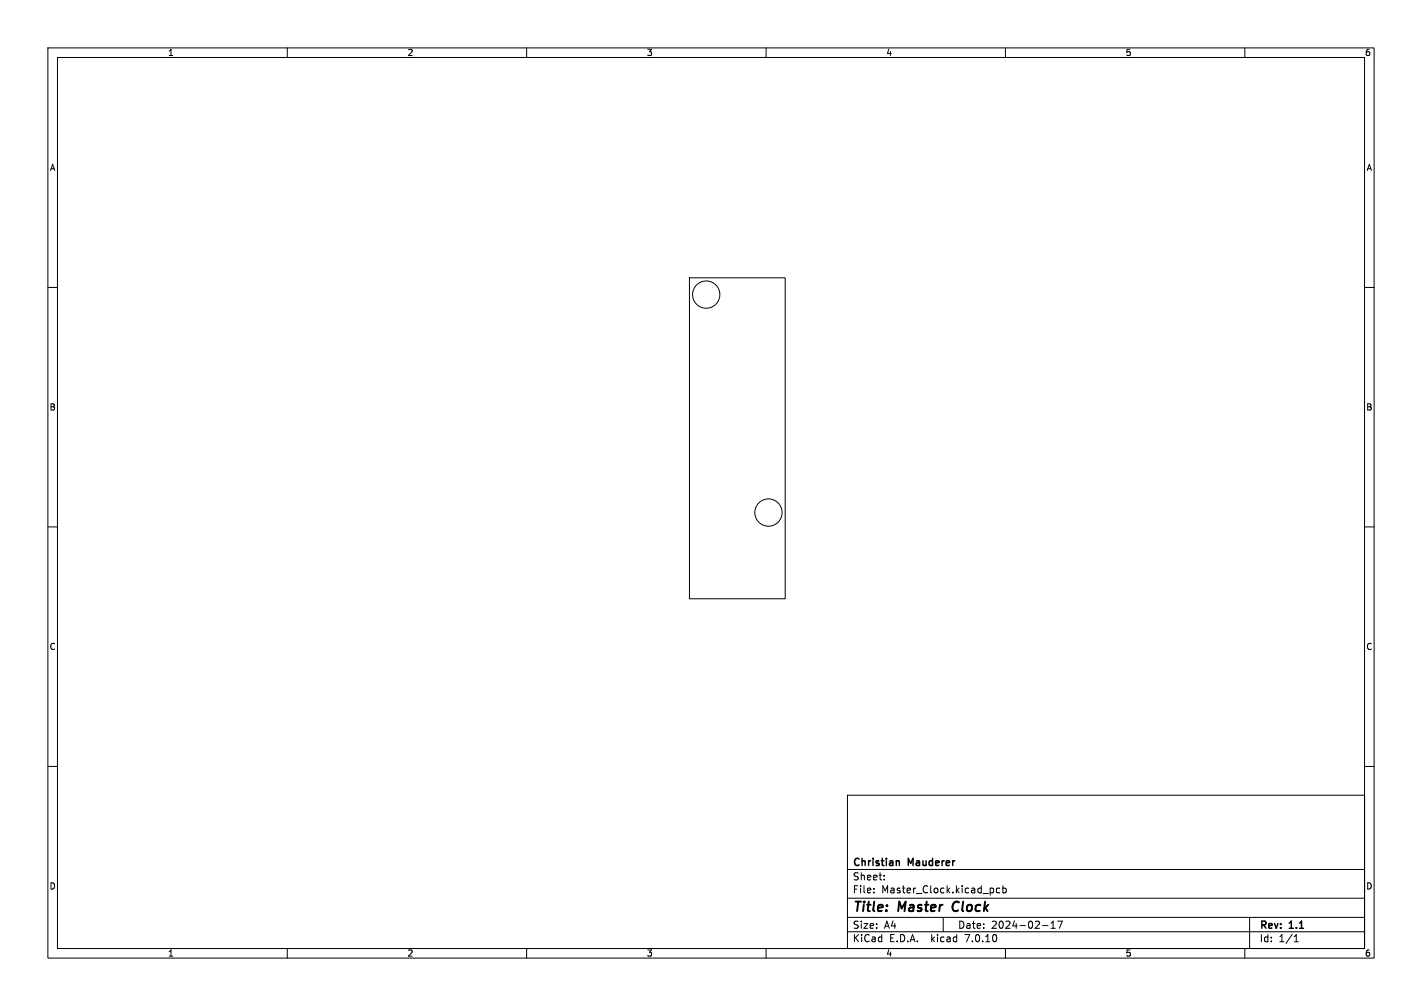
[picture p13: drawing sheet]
<svg xmlns="http://www.w3.org/2000/svg" width="297mm" height="210mm" viewBox="0 0 297 210" stroke-linecap="round" stroke-linejoin="round" font-family="sans-serif">
<defs><g id="words">
<g font-size="2.8">
<text x="178" y="190.9">Title:</text>
<text x="187.7" y="190.9">Master</text>
<text x="199.8" y="190.9">Clock</text>
</g>
<g font-size="2.1">
<text x="178" y="184">Sheet:</text>
<text x="178" y="181.2">Christian</text>
<text x="189.7" y="181.2">Mauderer</text>
<text x="178" y="186.7">File:</text>
<text x="184.1" y="186.7">Master_Clock.kicad_pcb</text>
<text x="178" y="196.9">KiCad</text>
<text x="178" y="194.1">Size:</text>
<text x="184.7" y="194.1">A4</text>
<text x="185.7" y="196.9">E.D.A.</text>
<text x="194.6" y="196.9">kicad</text>
<text x="200" y="194.1">Date:</text>
<text x="201.8" y="196.9">7.0.10</text>
<text x="207" y="194.1">2024-02-17</text>
<text x="263" y="194.3">Rev:</text>
<text x="263" y="196.9">Id:</text>
<text x="267.1" y="196.9">1/1</text>
<text x="269.4" y="194.3">1.1</text>
</g>
<g font-size="1.8">
<text x="35" y="11.9">1</text>
<text x="85" y="11.9">2</text>
<text x="135" y="11.9">3</text>
<text x="185" y="11.9">4</text>
<text x="235" y="11.9">5</text>
<text x="285" y="11.9">6</text>
<text x="10.3" y="35.9">A</text>
<text x="285.4" y="35.9">A</text>
<text x="10.3" y="85.9">B</text>
<text x="285.3" y="85.9">B</text>
<text x="10.3" y="135.9">C</text>
<text x="285.3" y="135.9">C</text>
<text x="10.3" y="185.9">D</text>
<text x="285.3" y="185.9">D</text>
<text x="35" y="199.9">1</text>
<text x="85" y="199.9">2</text>
<text x="135" y="199.9">3</text>
<text x="185" y="199.9">4</text>
<text x="235" y="199.9">5</text>
<text x="285" y="199.9">6</text>
</g>
</g></defs>
<g fill="none" stroke="#000" stroke-width=".21">
<path d="M10 10h277v190h-277zM12 12h273v186h-273zM60 10v2M110 10v2M160 10v2M210 10v2M260 10v2M10 60h2M144 58h20v67h-20zM285 60h2M10 110h2M285 110h2"/>
<path d="M10 160h2M285 160h2M177 166h108v32h-108zM60 198v2M110 198v2M160 198v2M177 194.5h108M177 191.5h108M177 187.5h108M177 181.5h108M182.5 186.3v.1M182.5 185.5v.1"/>
<path d="M184.7 183.6v.1M184.7 182.8v.1M197 191.5v3M207.5 185.5v.8M208.8 185.5l-.4-.1-.3 .3 .1 .6h.6M209.5 185.5l.4-.1 .3 .3-.2 .6h-.5M209.5 184.9v1.5M210 198v2M217.7 193.2h1.2M219.5 193.8h.9M219.5 192.7l.5-.4v1.5M220.9 192.3h1l-.7 1.5"/>
<path d="M260 198v2M261 191.5v6.5M270.3 196.6h.9M270.3 195.5l.4-.4v1.5"/>
<circle cx="147.5" cy="61.5" r="2.85"/>
<circle cx="160.5" cy="107" r="2.85"/>
</g>
<path d="M199.2 188.5l-.3 .9 .3 .7" fill="none" stroke="#000" stroke-width=".4"/>
<path d="M187.6 179.7l.2 .2v.8" fill="none" stroke="#000" stroke-width=".3"/>
<use href="#words"/>
</svg>
